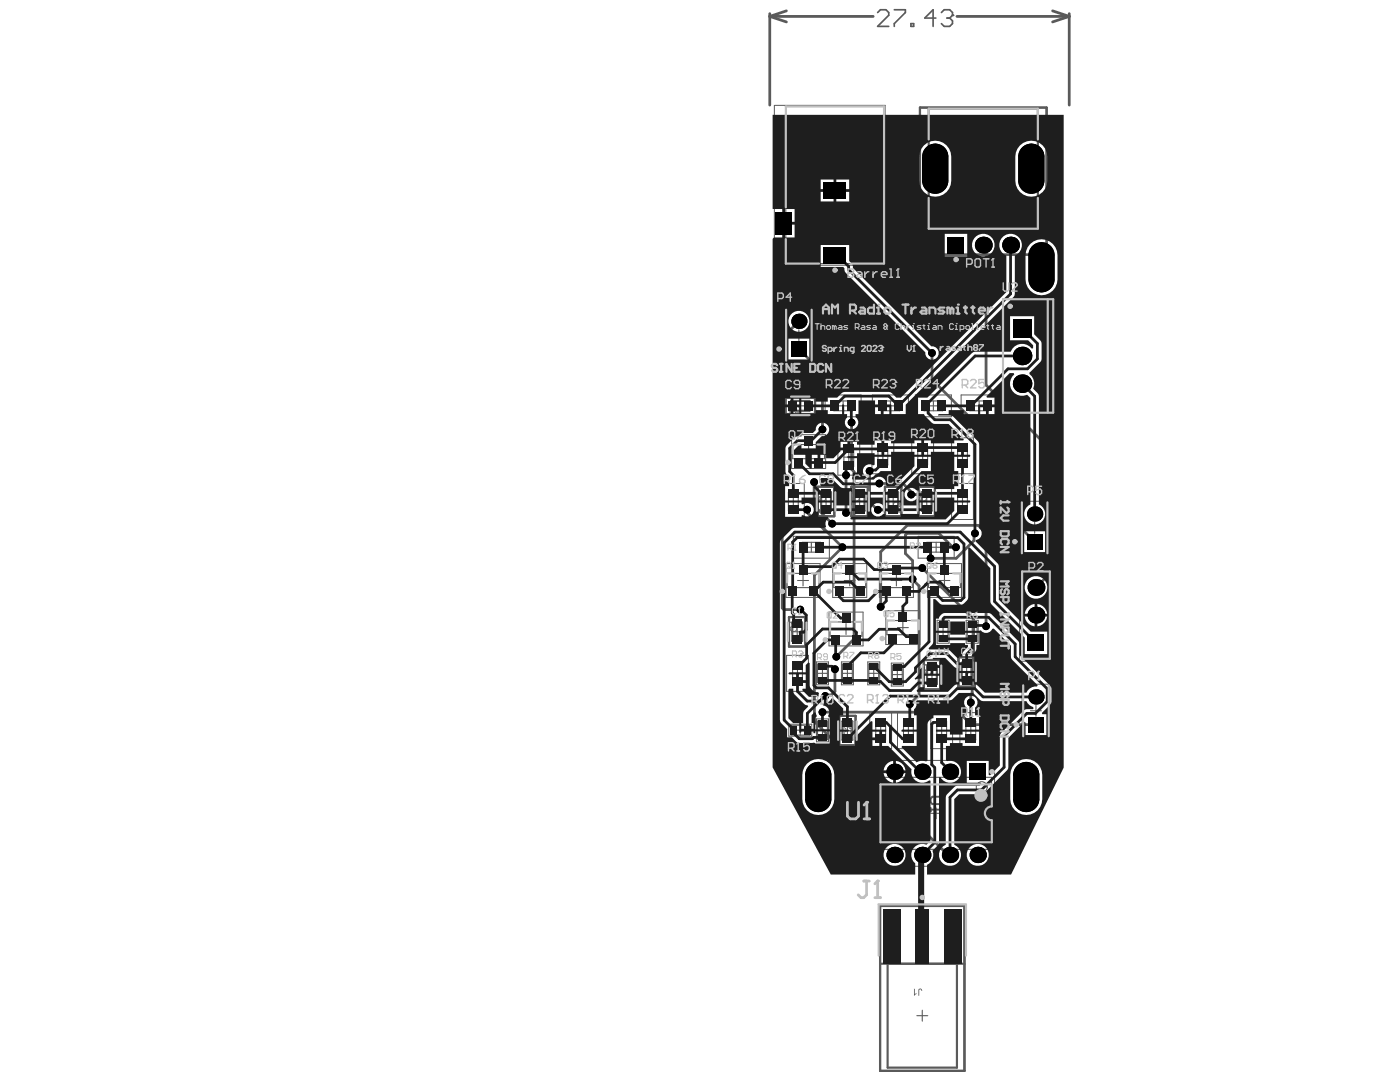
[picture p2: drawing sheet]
<svg xmlns="http://www.w3.org/2000/svg" width="279mm" height="216mm" viewBox="0 0 279 216" stroke-linecap="round" stroke-linejoin="round" font-family="sans-serif">
<g fill="none" stroke="#5a5a5a" stroke-width=".22">
<path d="M156.8 21.2h19.6v31.4h-19.6zM195.1 33.7h2.2M196.2 32.6v2.2M165.5 44.5h2.2M166.6 43.5v2.1M200.2 59.7h10v22.7h-10zM209 59.7v22.7M156.9 61.8v10.2h5.1v-10.2M158.3 66.9h2.2M159.4 65.8v2.2M159.7 79.9v2.2M202.9 71h2.2"/>
<path d="M204 69.9v2.2M157.3 98.2h2v3.7h-2zM158.2 88.7h6.4v2.8h-6.4zM158.3 99.1v1.9M158.6 81h2.2M160.3 90.1h2.2M161.4 89v2.2M164.9 99v2.2M166.4 80h3.7v2h-3.7zM167.3 81h1.9M168.3 80v2M168.4 91.2h2"/>
<path d="M168.4 89.4h2v3.7h-2zM169.4 90.2v2M171.6 99v2.2M175.2 90.9h2M175.2 89.1h2v3.7h-2zM175.8 80h3.7v2h-3.7zM176.2 90v1.9M176.7 81h2M177.7 80v2M178.3 99v2.2M183.2 90.9h1.9M183.2 89.1h1.9v3.7h-1.9z"/>
<path d="M184.1 90v1.9M184.4 80h3.7v2h-3.7zM184.9 99v2.2M185.3 81h2M186.3 80v2M191.1 90.9h2M191.1 89.1h2v3.7h-2zM191.1 98.2h2v3.7h-2zM192.1 90v1.9M192.1 99.1v1.9M193.6 80h3.7v2h-3.7zM194.4 81h2"/>
<path d="M195.4 80v2M157.1 114.4h6.3v2.8h-6.3zM157.3 100.1h2M159.2 115.8h2.2M160.1 108.2h3.7v2h-3.7zM160.3 114.7v2.2M160.9 109.2h2M161.9 108.2v2M163.8 100.1h2.1M166.4 114.4h6.4v2.8h-6.4zM168.5 115.8h2.2M169.6 114.7v2.2"/>
<path d="M170.5 100.1h2.1M175.7 114.4h6.4v2.8h-6.4zM177.2 100.1h2.1M177.8 115.8h2.2M178.9 114.7v2.2M183.9 100.1h2.1M185 108.2h3.7v2h-3.7zM185.3 114.4h6.4v2.8h-6.4zM185.8 109.2h2M186.8 108.2v2M187.4 115.8h2.2M188.5 114.7v2.2"/>
<path d="M191.1 100.1h2M203.9 100.2v10.2h5.1v-10.2M204 114h5.5v17.5h-5.5zM205.4 105.3h2.2M206.5 104.2v2.2M158 126.1h2.2M158.2 134.4h1.9M158.2 132.5h1.9v3.7h-1.9zM159.1 125v2.2M159.2 133.4v1.9M163.2 134.4h1.9M163.2 132.5h1.9v3.7h-1.9z"/>
<path d="M164.1 133.4v1.9M165.7 124.1h6.3v2.8h-6.3zM167.8 125.5h2.1M168.1 134.4h2M168.1 132.5h2v3.7h-2zM168.8 124.4v2.2M169.1 133.4v1.9M173.4 134.4h2M173.4 132.5h2v3.7h-2zM174.4 133.4v1.9M177 123.8h6.4v2.8h-6.4zM178.1 134.6h2"/>
<path d="M178.1 132.8h2v3.7h-2zM179.1 133.6v2M179.1 125.2h2.2M180.2 124.1v2.2M184.9 134.6h2.2M186 133.5v2.2M187.2 126.1h2M187.2 124.2h2v3.7h-2zM188.2 125.1v1.9M191.8 134.1h2.2M192.9 133v2.2M193 126.1h2"/>
<path d="M193 124.2h2v3.7h-2zM194 125.1v1.9M204.2 136.7v10.2h5.1v-10.2M157.9 144.7h3.7v2h-3.7zM158.7 145.7h2M159.7 144.7v2M163.2 145.7h1.9M163.2 143.9h1.9v3.7h-1.9zM164.1 144.8v1.9M168 145.8h2.2M169.1 144.7v2.2M174.8 145.8h1.9"/>
<path d="M174.8 143.9h1.9v3.7h-1.9zM175.8 144.8v2M175.8 155.1h22.1v14.4h-22.1zM180.3 145.8h2M180.3 143.9h2v3.7h-2zM181.3 144.8v2M187 145.8h1.9M187 143.9h1.9v3.7h-1.9zM187.9 144.8v2M192.8 145.8h1.9M192.8 143.9h1.9v3.7h-1.9zM193.7 144.8v2"/>
<path d="M205.7 141.8h2.1M206.8 140.7v2.2M185.7 162.3h2.2M186.8 161.2v2.2M183 202.7h2.1M184.1 201.6v2.2"/>
<circle cx="195.9" cy="157.1" r="1.09"/>
</g>
<g fill="none" stroke="#5a5a5a" stroke-width=".43">
<path d="M183.6 21.5h25.3v29.3h-25.3zM185.3 21.7h21.8v23.9h-21.8zM156.8 79.4h5.9v3.2h-5.9zM157.9 80h3.7v2h-3.7zM163.2 97.1h3.3v5.9h-3.3zM163.9 98.2h1.9v3.7h-1.9zM169.9 97.1h3.3v5.9h-3.3zM170.6 98.2h1.9v3.7h-1.9zM176.6 97.1h3.3v5.9h-3.3zM177.3 98.2h1.9v3.7h-1.9zM183.3 97.1h3.3v5.9h-3.3zM184 98.2h1.9v3.7h-1.9z"/>
<path d="M157.5 123.1h3.2v5.9h-3.2zM158.1 124.2h2v3.7h-2zM184.4 131.7h3.2v5.9h-3.2zM185 132.8h2v3.7h-2zM191.3 131.1h3.2v5.9h-3.2zM191.9 132.2h2v3.7h-2zM167.5 142.8h3.3v5.9h-3.3zM168.1 143.9h2v3.7h-2zM175.6 180.8h16.9v32.9h-16.9zM175.6 192.3h16.9M177.1 192.3v20.7h13.9v-20.7"/>
</g>
<g fill="none" stroke="#5a5a5a" stroke-width=".2">
<path d="M154.5 21h22.2v31.9h-22.2zM156.7 61.6h5.5v10.6h-5.5zM164.7 78.8h7.2v4.4h-7.2zM174.1 78.8h7.2v4.4h-7.2zM182.7 78.8h7.2v4.4h-7.2zM191.8 78.8h7.2v4.4h-7.2zM156.1 96.5h4.4v7.2h-4.4zM158 86.7h6.8v6.8h-6.8zM167.2 87.6h4.4v7.2h-4.4zM174 87.3h4.4v7.2h-4.4zM182 87.3h4.3v7.2h-4.3zM189.9 87.3h4.4v7.2h-4.4z"/>
<path d="M189.9 96.5h4.4v7.2h-4.4zM156.9 112.5h6.8v6.7h-6.8zM158.3 107h7.2v4.4h-7.2zM166.2 112.5h6.8v6.7h-6.8zM175.5 112.5h6.8v6.7h-6.8zM183.2 107h7.2v4.4h-7.2zM185.1 112.5h6.8v6.7h-6.8zM203.5 113.5h6.5v18.4h-6.5zM203.7 100h5.6v10.6h-5.6zM157 130.8h4.3v7.2h-4.3zM162.9 132.1h2.4v4.5h-2.4zM165.4 122.1h6.8v6.8h-6.8z"/>
<path d="M167.9 132.1h2.4v4.5h-2.4zM173.2 132.1h2.4v4.5h-2.4zM176.8 121.9h6.8v6.7h-6.8zM177.9 132.3h2.4v4.6h-2.4zM187 123.8h2.4v4.6h-2.4zM192.8 123.8h2.4v4.6h-2.4zM204 136.5h5.5v10.6h-5.5zM157.4 144.5h4.6v2.4h-4.6zM162.9 143.4h2.4v4.6h-2.4zM173.6 142.2h4.3v7.2h-4.3zM175.2 151.7h23.3v21.2h-23.3zM179.1 142.2h4.4v7.2h-4.4z"/>
<path d="M185.8 142.2h4.3v7.2h-4.3zM191.6 142.2h4.3v7.2h-4.3z"/>
</g>
<g fill="#5a5a5a">
<path d="M198.9 35.1h1.1v.2h-.4v1.3h-.2v-1.3h-.5z"/>
<path d="M200.3 35.5l.5-.4v1.5h-.2v-1.1l-.3 .2z"/>
<path d="M183.6 99.1l.2-.2 .2 .2a.47 .47 0 0 0-.3 .6 .47 .47 0 0 0 .7 .2 .42 .42 0 0 0 .4-.4 .42 .42 0 0 0-.4-.4v-.2l.2 .1a.66 .66 0 0 1 .2 .9 .66 .66 0 0 1-.9 .2 .7 .7 0 0 1-.3-1z"/>
<path d="M183.5 97.9h.2v.5h.4a.45 .45 0 0 1 .2-.6 .45 .45 0 0 1 .6 .3 .45 .45 0 0 1-.3 .6l-.1-.2a.3 .3 0 0 0 .2-.4 .3 .3 0 0 0-.4-.1 .3 .3 0 0 0-.1 .4v.3l-.7-.2z"/>
<path d="M158.7 81.1l.4-.1a.68 .68 0 0 1 .6 1.1 .68 .68 0 0 1-1.2 0l.2-.1a.48 .48 0 0 0 .7 .1 .48 .48 0 0 0 0-.7 .38 .38 0 0 0-.4-.2 .38 .38 0 0 0-.3 .3h-.3z"/>
<path d="M157.7 125.1l.2-.2 .2 .2a.51 .51 0 0 0-.1 .7 .51 .51 0 0 0 .8 0 .42 .42 0 0 0 .1-.4 .42 .42 0 0 0-.4-.3l.2-.3a.68 .68 0 0 1 .2 1.1 .68 .68 0 0 1-1 .1l-.3-.5z"/>
<path d="M157.7 124.1h1.3v.1h-1.1l.3 .3-.2 .1z"/>
<path d="M184.6 133.6l.2-.1 .2 .1a.48 .48 0 0 0-.1 .8 .48 .48 0 0 0 .7 0 .38 .38 0 0 0 .2-.5 .38 .38 0 0 0-.4-.3l.1-.2 .2 .1a.46 .46 0 0 1 .2 .7v.1a.77 .77 0 0 1-.8 .3 .77 .77 0 0 1-.6-.6z"/>
<path d="M183.3 197.4h.1a.4 .4 0 0 1 .4-.1 .4 .4 0 0 1 .3 .4h-.3a.21 .21 0 0 0-.2-.3 .21 .21 0 0 0-.1 .3v1h-.2z"/>
<path d="M182.4 197.3h.2v1.1l.3-.3v.3l-.4 .3h-.1z"/>
<path d="M178.3 100.3l.4-.2a.72 .72 0 0 1 1 .7l-.2 .4-.3 .1v-.2a.48 .48 0 0 0 .2-.7 .48 .48 0 0 0-.8-.1 .43 .43 0 0 0-.2 .5 .43 .43 0 0 0 .3 .3v.2a.63 .63 0 0 1-.4-1z"/>
<path d="M170.2 99.1l.2-.2 .2 .2a.47 .47 0 0 0-.3 .6 .47 .47 0 0 0 .7 .2 .42 .42 0 0 0 .4-.4 .42 .42 0 0 0-.4-.4l.1-.2 .1 .1a.66 .66 0 0 1 .2 .9 .66 .66 0 0 1-.9 .2 .7 .7 0 0 1-.3-1z"/>
<path d="M170.1 97.8l.7 .4 .7 .1v.2l-.6-.1-.6-.4v.7h-.2z"/>
<path d="M163.5 99.1l.2-.2 .2 .2a.47 .47 0 0 0-.3 .6 .47 .47 0 0 0 .7 .2 .42 .42 0 0 0 .4-.4 .42 .42 0 0 0-.4-.4l.1-.2 .1 .1a.66 .66 0 0 1 .2 .9 .66 .66 0 0 1-.9 .2 .7 .7 0 0 1-.3-1z"/>
<path d="M193 134.4l.3-.3h.3a.6 .6 0 0 1 .7 .5 .6 .6 0 0 1-.4 .7v-.2a.48 .48 0 0 0 .1-.7 .48 .48 0 0 0-.8 0 .39 .39 0 0 0-.1 .4 .39 .39 0 0 0 .3 .3v.3a.63 .63 0 0 1-.4-1z"/>
<path d="M193 135.6l.3-.1v.2a.27 .27 0 0 0-.2 .3 .27 .27 0 0 0 .3 .2 .27 .27 0 0 0 .2-.3h.1a.24 .24 0 0 0 .3 .3 .24 .24 0 0 0 .2-.3 .24 .24 0 0 0-.3-.2l.1-.2a.38 .38 0 0 1 .3 .5 .38 .38 0 0 1-.6 .2v-.1a.44 .44 0 0 1-.6 .2 .44 .44 0 0 1-.1-.7z"/>
<path d="M168.6 145.9l.2-.1 .2 .1a.46 .46 0 0 0-.3 .6 .46 .46 0 0 0 .6 .3 .42 .42 0 0 0 .5-.4 .42 .42 0 0 0-.4-.5l.1-.2a.62 .62 0 0 1 .4 .7 .62 .62 0 0 1-.6 .5 .67 .67 0 0 1-.7-.2 .67 .67 0 0 1 0-.8z"/>
<path d="M168.6 144.8a.55 .55 0 0 1 .9 .3l.2 .3v-.8h.2v1l-.6-.5a.39 .39 0 0 0-.3-.2 .39 .39 0 0 0-.4 .2l.3 .4a.48 .48 0 0 1-.3-.7z"/>
<path d="M196.4 35.3v.5h.4a.25 .25 0 0 0 .3-.3 .25 .25 0 0 0-.3-.2zM196.2 35.1l.6 .1a.41 .41 0 0 1 .5 .4 .41 .41 0 0 1-.6 .4h-.3v.6h-.2z"/>
<path d="M197.7 35.5a.54 .54 0 0 0 .1 .8 .54 .54 0 0 0 .8-.1 .54 .54 0 0 0-.2-.8l-.4-.1zM197.5 35.8a.7 .7 0 0 1 1.4 0 .7 .7 0 0 1-1.4 0z"/>
<path d="M157.5 82a.32 .32 0 0 0 .6 0 .32 .32 0 0 0-.6 0zM157.5 81.2a.44 .44 0 0 1 .4-.2 .44 .44 0 0 1 .4 .4l-.2-.1a.34 .34 0 0 0-.4 0 .34 .34 0 0 0-.1 .4v-.1a.46 .46 0 0 1 .7 .3 .46 .46 0 0 1-.5 .6 .46 .46 0 0 1-.4-.6z"/>
<path d="M184.8 132.7l.6 .4v-.4zM184.6 132.5h.8v-.1h.2v.1h.3v.2h-.3v.6h-.2l-.8-.6z"/>
<path d="M178.2 101.7l.3-.2h.5a.47 .47 0 0 1 .6 .3 .47 .47 0 0 1-.3 .6v-.2a.32 .32 0 0 0 .1-.4 .32 .32 0 0 0-.4-.1 .44 .44 0 0 1-.3 .7 .44 .44 0 0 1-.5-.6zM178.4 101.9a.3 .3 0 0 0 .6 0 .3 .3 0 0 0-.6 0z"/>
<path d="M163.5 98.3a.25 .25 0 0 0 .5 0 .25 .25 0 0 0-.5 0zM164.1 98.2a.3 .3 0 0 0 .6 0 .3 .3 0 0 0-.6 0zM163.5 98l.4-.1 .2 .2a.41 .41 0 0 1 .6-.1 .41 .41 0 0 1 0 .6 .41 .41 0 0 1-.6-.1 .4 .4 0 0 1-.6 .1 .4 .4 0 0 1 0-.6z"/>
</g>
<path d="M187.9 159h-1.8l-.4 .3v.8l.4 .3h1.8M185.7 161.2v.7M185.7 161.6h2.2" fill="none" stroke="#5a5a5a" stroke-width=".39"/>
<circle cx="187.9" cy="161.6" r=".19" fill="#5a5a5a"/>
<path d="M187.6 161.2l.3 .4" fill="none" stroke="#5a5a5a" stroke-width=".39"/>
<g fill="none" stroke="#5a5a5a" stroke-width=".55">
<path d="M153.6 3.3l3.3 1.1M153.6 3.3h20.7M153.6 2.7v18.3M156.9 2.2l-3.3 1.1M191 3.3h22.4M210.1 2.2l3.3 1.1M213.4 3.3l-3.3 1.1M213.4 2.7v18.3M196.2 48.9l.6 .5v27.4l12.9 13v24.4l-2.9 3M196.8 50.6h.1M159.4 64.1l-3.3 3.3v53.9l.3 .3h3.3M159.4 69.6l4.7 4.7v11.4"/>
<path d="M186 70.4v5.3l10.7 10.7v11.9l9.8 9.8M162.5 96.2v4.7l3.6 3.6M168.8 94.8v7.5M169.9 84.3v9.4l.5 .4v33.4l-3.5 3.5M173.5 94v6.2l1.7 1.5M175.5 96.5h4.7l1.5 1.4M161.1 101.7l.2 .2v.6l6.8 6.7-5.6 5.6v29.2l26.7 26.6h.4M184.1 113.3l10.2 10.3v8l-.3 .3v6.4l-.3 .3v1.6M190.8 109.2l-.3 .3-3.1-3.1h-6.4l-.3 .4v3.6l1.4 1.5v3.7l1.3 1.3v21.8l-1.8 1.8M194.6 106.4l-.2 .2v1.3l-3.6 3.5h-5.1M166.6 133.5v4.5l-.7 .7h-1l-.2 .2M175.8 121.1v-11l5.3-5.3h14.1l1.6 1.6v18.6"/>
<path d="M164.1 142.1h27.2l2.5 2.5h13"/>
</g>
<path d="M175.2 2.5l.5-.6h1.1l.6 .6v.6l-2.2 2.2h2.2M178.5 1.9h2.2v.6l-2.2 2.2v.6M181.8 4.7h.5v.6h-.5zM186.8 3.6h-2.2l1.6-1.7v3.4M187.9 2.5l.5-.6h1.1l.6 .6v.6" fill="none" stroke="#5a5a5a" stroke-width=".33"/>
<circle cx="190.1" cy="3.1" r=".17" fill="#5a5a5a"/>
<path d="M189 3.6h.5M189.5 3.6l.6 .6v.5l-.6 .6h-1.1l-.5-.6M190.1 3.1l-.6 .5" fill="none" stroke="#5a5a5a" stroke-width=".33"/>
<g fill="#000">
<path d="M186.6 28.7a2.61 2.61 0 0 1 2.7 2.6h-2.7zM184.6 29.6a2.61 2.61 0 0 1 2-.9v2.6h-2.6l.1-.6zM184 36.1h2.6v2.6a2.61 2.61 0 0 1-2.6-2.6zM186.6 36.1h2.7a2.61 2.61 0 0 1-2.7 2.6zM205.8 28.7a2.61 2.61 0 0 1 2.6 2.6h-2.6zM203.8 29.6a2.61 2.61 0 0 1 2-.9v2.6h-2.6l.1-.6zM203.2 36.1h2.6v2.6a2.61 2.61 0 0 1-2.6-2.6zM205.8 36.1h2.6a2.61 2.61 0 0 1-2.6 2.6zM207.9 48.3a2.61 2.61 0 0 1 2.6 2.6h-2.6zM205.8 49.3a2.61 2.61 0 0 1 2.1-1v2.6h-2.7l.1-.6zM205.2 55.7h2.7v2.6a2.61 2.61 0 0 1-2.7-2.6zM207.9 55.7h2.6a2.61 2.61 0 0 1-2.6 2.6z"/>
<path d="M163.3 152a2.61 2.61 0 0 1 2.6 2.6h-2.6zM161.3 153a2.61 2.61 0 0 1 2-1v2.6h-2.6l.1-.6zM160.7 159.4h2.6v2.6a2.61 2.61 0 0 1-2.6-2.6zM163.3 159.4h2.6a2.61 2.61 0 0 1-2.6 2.6zM204.8 152a2.61 2.61 0 0 1 2.6 2.6h-2.6zM202.8 153a2.61 2.61 0 0 1 2-1v2.6h-2.6l.1-.6zM202.2 159.4h2.6v2.6a2.61 2.61 0 0 1-2.6-2.6zM204.8 159.4h2.6a2.61 2.61 0 0 1-2.6 2.6z"/>
<circle cx="196.2" cy="48.9" r="1.69"/>
<circle cx="201.7" cy="48.9" r="1.69"/>
<circle cx="159.4" cy="64.1" r="1.52"/>
<circle cx="186" cy="70.4" r=".77"/>
<circle cx="204" cy="76.6" r="1.85"/>
<circle cx="204" cy="71" r="1.85"/>
<circle cx="162.5" cy="96.2" r=".77"/>
<circle cx="164.1" cy="85.7" r=".77"/>
<circle cx="168.8" cy="94.8" r=".77"/>
<circle cx="169.9" cy="84.3" r=".77"/>
<circle cx="173.5" cy="94" r=".77"/>
<circle cx="175.5" cy="96.5" r=".77"/>
<circle cx="181.8" cy="98.7" r=".77"/>
<circle cx="161.1" cy="101.7" r=".77"/>
<circle cx="166.1" cy="104.5" r=".77"/>
<circle cx="168.1" cy="109.2" r=".77"/>
<circle cx="168.8" cy="102.3" r=".77"/>
<circle cx="175.2" cy="101.7" r=".77"/>
<circle cx="182.1" cy="115.6" r=".77"/>
<circle cx="184.1" cy="113.3" r=".77"/>
<circle cx="185.7" cy="111.4" r=".77"/>
<circle cx="190.8" cy="109.2" r=".77"/>
<circle cx="194.6" cy="106.4" r=".77"/>
<circle cx="206.5" cy="102.6" r="1.52"/>
<circle cx="206.8" cy="117.2" r="1.69"/>
<circle cx="159.7" cy="121.6" r=".77"/>
<circle cx="164.7" cy="138.9" r=".77"/>
<circle cx="166.6" cy="133.5" r=".77"/>
<circle cx="166.9" cy="131" r=".77"/>
<circle cx="175.8" cy="121.1" r=".77"/>
<circle cx="196.8" cy="125" r=".77"/>
<circle cx="206.8" cy="122.7" r="1.69"/>
<circle cx="206.8" cy="139.1" r="1.52"/>
<circle cx="164.1" cy="142.1" r=".77"/>
<circle cx="178.5" cy="154" r="1.63"/>
<circle cx="181.6" cy="140.5" r=".77"/>
<circle cx="184.1" cy="154" r="1.63"/>
<circle cx="189.6" cy="154" r="1.63"/>
<circle cx="193.7" cy="140.2" r=".77"/>
<circle cx="178.5" cy="170.6" r="1.63"/>
<circle cx="184.1" cy="170.6" r="1.63"/>
<circle cx="189.6" cy="170.6" r="1.63"/>
<circle cx="195.1" cy="170.6" r="1.63"/>
</g>
<g fill="#000">
<path d="M164.3 36.4h4.6v3.2h-4.6z" fill-rule="evenodd"/>
<path d="M184 31.3l2.6-2.6 2.7 2.6v4.8l-2.7 2.6-2.6-2.6z" fill-rule="evenodd"/>
<path d="M203.2 31.3l2.6-2.6 2.6 2.6v4.8l-2.6 2.6-2.6-2.6z" fill-rule="evenodd"/>
<path d="M154.8 42.3h3.2v4.5h-3.2z" fill-rule="evenodd"/>
<path d="M164.3 49.4h4.6v3.3h-4.6z" fill-rule="evenodd"/>
<path d="M189.1 47.2h3.4v3.4h-3.4z" fill-rule="evenodd"/>
<path d="M205.2 50.9l2.7-2.6 2.6 2.6v4.8l-2.6 2.6-2.7-2.6z" fill-rule="evenodd"/>
<path d="M157.9 68.1h3.1v3.1h-3.1z" fill-rule="evenodd"/>
<path d="M202.1 63.6h3.7v3.7h-3.7z" fill-rule="evenodd"/>
<path d="M205 106.6h3v3h-3z" fill-rule="evenodd"/>
<path d="M205.1 126.6h3.3v3.4h-3.3z" fill-rule="evenodd"/>
<path d="M160.7 154.6l2.6-2.6 2.6 2.6v4.8l-2.6 2.6-2.6-2.6z" fill-rule="evenodd"/>
<path d="M193.5 152.4h3.3v3.2h-3.3z" fill-rule="evenodd"/>
<path d="M205.2 143.1h3.1v3h-3.1z" fill-rule="evenodd"/>
<path d="M202.2 154.6l2.6-2.6 2.6 2.6v4.8l-2.6 2.6-2.6-2.6z" fill-rule="evenodd"/>
</g>
<g fill="#5a5a5a">
<path d="M188.4 181.4h3.4v10.9h-3.4z" fill-rule="evenodd"/>
<path d="M176.3 181.4h3.5v10.9h-3.5z" fill-rule="evenodd"/>
</g>
<g fill="#1e1e1e">
<path d="M157.5 134.2h3.3v-1.5l.5-.5 .3 .1v4.5a1.63 1.63 0 0 0 1.7 1.3l.2 .3-.3 .6h-1.8l-1.3-1.3 .1-.3h.6v-1.1h-1.6v-.3h-.3v-1.4h-1.4l-.2-.2zM159.4 134.6v1.1h1.4v-1.1z"/>
<path d="M154.2 22.9h58.1v130.3l-10.5 21.3h-16.8v-1.9l.4-.3a2.2 2.2 0 0 0 .7-2.6l1-1 .3-.6v-13l.3-.1 .1 .3a2.2 2.2 0 0 0 3.9-.6 2.2 2.2 0 0 0-2.7-2.8l-.2-.2v-2.9h.8v-.5h2.5v.5h3.3v-2.8h-3.3v.6h-2.5v-.6h-2.8v-.4h2.8v-2.9h-3.3v.6l-.3 .1a1.52 1.52 0 0 0-.9 1.1v7.3l-.3 .1a2.07 2.07 0 0 0-1.9 .2l-3-3 .1-.3h2.9v-2.8h-2.9l-.1-.1 .1-.3h2.9v-2.9h-.5v-1.2l.5-.7-.1-.8 .2-.3h6.5l.6-.2 1.3-1.2h2.8l1.7 1.5 8.9 .1 .7 .8 .7 .4 .1 .3-.2 .1h-1.2l-.6 .3-4.7 4.8-.1 6.1-1.9 2-.3-.1v-2.8h-4.4v4.4h2.8l.1 .2-.3 .4h-4.8l-1.9 2-.1 9.8-.4 .2a2.21 2.21 0 0 0-.2 3.4 2.21 2.21 0 0 0 3.4-.4 2.21 2.21 0 0 0-1.1-3.2v-9.2l1-.9 4.8-.1 4.8-4.7 .2-.6v-5.9l3.2-3.1 .3 .1v2.5h4.1v-4.2h-.8l-.1-.2 1.9-2v-2.9l-.2-.6-6.2-6.1v-2.2l-.2-.6-5.3-5.3-.6-.3h-8.8a1.42 1.42 0 0 0-1.1 1.1h-.6v2.5h2.8v-1.9h3v1.9l3.1-.1a1.31 1.31 0 0 0 2.3-.3l.3-.1 3.5 3.4v2.6l5.3 5.3-.1 .3h-.5a2.07 2.07 0 0 0-1.7 1.2h-8.3l-1.4-1.4-.7-.2v-.6h-3v.6h-.7l-.3 .2-1.2 1.3h-6.2l-.1-.3 .7-.7h.9v.6h3v-2.9h-3v.6h-1.2l-.6 .2-.2-.2 .8-.7 .2-.3 .1-.8 .6-.6 .3 .1v1.3h1.2v-1.4h.3v-.3h1.5v-1.1h-1.2l-.2-.3h2.5l1.8 1.7 .3 .2 .7 .1v.6h3v-2.9h-.4l-.1-.2a1.82 1.82 0 0 0 1-2.1h.5v-2.4h-2.8v.3h-3v-.3h-2.8v2.4h2.8v-.4h3v.4h.6v.4l-1.1 1.1v.8h-.7v.2l-.3 .2-1.8-1.7-3.9-.1-.1-.2 .7-.7 .2-.6v-8.6h.4l1.2 1.1 4 .1a1.93 1.93 0 0 0 1.4-1.5v-9.9l.3-.1 4.1 4.2 .1 6.9 6.8 6.9v3.3h4.5v-4.5h-3.3l-6.4-6.3v-7l-4.6-4.7 .1-.2a1.34 1.34 0 0 0 1.1-1 1.34 1.34 0 0 0-.5-1.4v-17.1l-5.4-5.3-2.8-.1 .1-.3h2v-.8h3v.8h2.9v-1.8l.2-.1h3.1v-1.4h-1.5l-.1-.2 4.6-4.7h.8l.1 .3-.3 .4a2.42 2.42 0 0 0 0 3 2.42 2.42 0 0 0 2.9 .7l.6 .6v21.2a2.09 2.09 0 0 0-.8 3.2 2.09 2.09 0 0 0 3.3 0 2.09 2.09 0 0 0-.8-3.2v-21.5l-.2-.6-.9-.9a2.4 2.4 0 0 0-.8-3l.1-.3 2.1-2.1 .3-.6-.1-3.4-1.4-1.5v-3.6h-4.8v4.8h3.6l1 1v.6h-.2a2.47 2.47 0 0 0-4.3 .7h-7.4l-9.2 9.1h-1.9v3.3h1.2l.2 .4 1.6 1.5 3.1 .1 3 3-.1 .3h-1.8v.6h-4.6v-.6h-1.4v2.8h1.4v-.5h4.6v.5h1.4v-1.4h.6v1.4h1.1l.2 .2-.2 .3h-3.1v2.8h.8v3h-.8v.6h-3.9v-.6h-3.1v.8h-.5a1.34 1.34 0 0 0-2-.1 1.34 1.34 0 0 0 0 2 1.34 1.34 0 0 0 2-.2h.5v.4h3.1v-.6h3.9v.6h3.1l.2 .2-.2 .2h-3.1v1.6l-1.7 1.7h-18.9l-.1-.2 .3-.3h3.1v-2.8h-3.1v.6h-3.6v-.6h-3.1v2.8h1.9l.1 .1v.2l-.6 .8 .2 .8-.2 .3-6.4 .1-2.6 2.6v36l1.4 1.5v1.6h.9l1.2 1.1 6.4 .2v-2.5h-2.9v.4h-.4v-.3h-2.4v.1l-.3 .1-.1-.1v-1.8h-1.2l-1-1v-5.7l.2-.2h.8l.1 .9 .2 .3 1.9 1.9 .7 .2 .1 .3-1 1v2.3h-.4v1.1h2.4v-1.1h-.3v-1.6l.6-.6 .2 .1 .2 .6-.1 .3h-.2v2.4h2.9v-2.4h-.2l-.1-.3 .2-.4a1.32 1.32 0 0 0-1.2-1.6l-.1-.3 .2-.2v-1.4h.6v1.3l.4-.2 .5-.6 .3-.1 2.1 2.1v1.3h-.7v2.9h1.7l.1 .2-.1 .2h-1.7v2.8h3.1v-1.7l3.2-3.2 .2 .1v1.6h2.8v.4h-.9v2.8h1.3l4.6 4.7a2.19 2.19 0 0 0 1 2.4 2.19 2.19 0 0 0 2.5-.2l.3 .1v11.9l-.8 .9-.6-.2a2.2 2.2 0 0 0-2.3 1.3 2.2 2.2 0 0 0 .7 2.6v2.2h-16.9l-11.6-21.4v-105.4l.3-.3h1.6v-5.7h-1.9zM166.9 35.8v1.9h2.6v-1.9zM163.8 35.8v1.9h2.6v-1.9zM203.6 29l-.5 .7-.4 .7-.1 5.7a3.2 3.2 0 0 0 3.2 3.2 3.2 3.2 0 0 0 3.2-3.2v-4.8a3.2 3.2 0 0 0-2-3 3.2 3.2 0 0 0-3.4 .7zM184.4 29l-.5 .7-.3 .7-.1 5.7a3.2 3.2 0 0 0 3.1 3.2 3.2 3.2 0 0 0 3.2-3.2v-4.8a3.2 3.2 0 0 0-1.9-3 3.2 3.2 0 0 0-3.5 .7zM166.9 38.3v1.9h2.6v-1.9zM163.8 38.3v1.9h2.6v-1.9zM156.7 41.7v2.6h1.9v-2.6zM156.7 44.8v2.6h1.9v-2.6zM194 48.9a2.26 2.26 0 0 0 4.5 0 2.26 2.26 0 0 0-4.5 0zM188.5 46.7v4.4h4.5v-4.4zM205.6 48.7l-.5 .6-.3 .8-.1 5.6a3.2 3.2 0 0 0 3.2 3.2 3.2 3.2 0 0 0 3.2-3.2v-4.8a3.2 3.2 0 0 0-2-2.9 3.2 3.2 0 0 0-3.5 .7zM157.3 64.1a2.1 2.1 0 0 0 4.2 0 2.1 2.1 0 0 0-4.2 0zM157.4 67.6v4.1h4.1v-4.1zM163.8 48.9v4.4h4.5l.2 .2 .1 .6 .2 .3 15.9 15.9a1.34 1.34 0 0 0 1.3 1.5 1.34 1.34 0 0 0 1.3-1.4 1.34 1.34 0 0 0-1.4-1.3l-15.7-15.6a1.36 1.36 0 0 0-.7-1.4v-3.2zM159.9 79.5v3h2.9v-.7h2.4v.8h2.9v-1.8l.1-.1 .3 .1v1.8h.6v.7a1.35 1.35 0 0 0-.1 2 1.35 1.35 0 0 0 2-.1 1.35 1.35 0 0 0-.3-2v-.6h.6v-2.7h3.3v.8h3.2l.1 .1v1.8h2.9v-1.8l21.5-21.6 .2-.6v-7.6a2.26 2.26 0 0 0 1-3.5 2.26 2.26 0 0 0-3.6 0 2.26 2.26 0 0 0 .9 3.5v7.3l-21 21h-.9l-.9-.8-.6-.3h-8.8l-.6 .3-.9 .8h-1.9v.8h-2.4v-.6zM158.4 79.5v1.2h1.1v-1.2zM156.7 79.5v1.2h1.1v-1.2zM158.4 81.3v1.2h1.1v-1.2zM156.7 81.3v1.2h1.1v-1.2zM197.3 81.3v1.3h1.2v-1.3zM195.6 81.3v1.3h1.2v-1.3zM176.3 81.3v1.3h1.2v-1.3zM174.6 81.3v1.3h1.2v-1.3zM176.5 87.9v2.8h1.3v-.5h4.7v.5h1.4v-2.8h-1.4v.6h-4.7v-.6zM167.8 88.2v1.1h1.3v-1.1zM157 88.9l-.2 .6v4.6l.2 .6 .5 .5v1.8h-.8v2.9h3.3v-.6h3.3v.6h3.1v-2.9h-2.5l-.2-.3 .1-.2-.1-.8 .2-.3h2l2.1 1.9 2 .1v2.5h3.1v-.6h3.6v.6h3.1v-1.8l4.1-4.1h1.9v-2.8h-3.3v1.8l-4 4h-1.5l-.2-.3a1.35 1.35 0 0 0-.8-1.5 1.35 1.35 0 0 0-1.6 .5h-4.2l-.2-.3 .2-.9 .1-.2h.7v-2.9h-1.8l-.1-.2 .1-.2h1.8v-.6h3.6v.3h1.3v-2.8h-1.3v.8h-3.6v-.5h-1.3v1.4h-.3v.3h-1.6v.1l-1.5 1.4h-1.4v-.6h-1.2v1.5h-.3v.3h-1.4v.8l-.3 .1-1-1v-1.7h-2.3v-1l1.1-1h.4v.7h2.9v-1.3l1.2-1.2a1.34 1.34 0 0 0 1.5-1.3 1.34 1.34 0 0 0-1.4-1.4 1.34 1.34 0 0 0-1.3 1.5l-.6 .6h-2.3v.7l-1.1 .1zM162 90.8v1.2h1.2v-1.2zM172.8 92.9a1.36 1.36 0 0 0-.2 2.1 1.36 1.36 0 0 0 2.2-.4h.3l.6-.6h2.1v-2.8h-3.2v1.5l-.3 .2a1.37 1.37 0 0 0-1.5 0zM174.5 100.6a1.35 1.35 0 0 0-.3 2 1.35 1.35 0 0 0 2 0h.5v.5h3.1v-.6h3.6v.6h3.1v-2.8h-3.1v.6h-3.6v-.6h-3.1v.6h-.5a1.32 1.32 0 0 0-1.7-.3zM156.7 100.3v2.8h3.3v-.2l.2-.1a1.34 1.34 0 0 0 1.9-.2 1.34 1.34 0 0 0 0-1.8 1.34 1.34 0 0 0-1.9-.2l-.2-.1v-.2zM204.4 106v4.2h4.2v-4.2zM204.5 117.2a2.26 2.26 0 0 0 4.5 0 2.26 2.26 0 0 0-4.5 0zM207 120.5v2h2a2.25 2.25 0 0 0-2-2zM205 121.4l-.5 1.1h2v-2a2.24 2.24 0 0 0-1.5 .9zM207 123v2a2.25 2.25 0 0 0 2-2zM204.5 123a2.25 2.25 0 0 0 2 2v-2zM186.3 133.3v1.1h1.2v-1.1zM193.2 134.3v1.1h1.2v-1.1zM191.4 134.3v1.1h1.2v-1.1zM192.6 139.4a1.31 1.31 0 0 0 .3 1.8v1.5h-.8v2.9h3.3v-2.9h-.8v-1.5a1.35 1.35 0 0 0 0-2 1.35 1.35 0 0 0-2 .2zM174.1 146v1.1h1.4v-1.1zM174.1 147.7v1.1h1.4v-1.1zM178.8 151.8v1.9h1.9a2.2 2.2 0 0 0-1.9-1.9zM176.8 152.7l-.5 1h1.9v-1.9a2.2 2.2 0 0 0-1.4 .9zM178.8 154.3v1.9a2.2 2.2 0 0 0 1.9-1.9zM176.3 154.3a2.2 2.2 0 0 0 1.9 1.9v-1.9zM202.6 152.4l-.6 .6-.3 .8-.1 5.6a3.2 3.2 0 0 0 3.2 3.2 3.2 3.2 0 0 0 3.2-3.2v-4.8a3.2 3.2 0 0 0-2-2.9 3.2 3.2 0 0 0-3.4 .7zM161 152.4l-.5 .6-.3 .8-.1 5.6a3.2 3.2 0 0 0 3.2 3.2 3.2 3.2 0 0 0 3.2-3.2v-4.8a3.2 3.2 0 0 0-2-2.9 3.2 3.2 0 0 0-3.5 .7zM192.9 170.6a2.21 2.21 0 0 0 4.4 0 2.21 2.21 0 0 0-4.4 0zM176.3 170.6a2.21 2.21 0 0 0 4.4 0 2.21 2.21 0 0 0-4.4 0z"/>
</g>
<g fill="none" stroke="#1e1e1e" stroke-width=".55">
<path d="M166.6 51.1h.7M169.4 53.8l16.6 16.6M168.6 79h8.8M201.2 73.6l-7.4 7.4M157.6 94.1l.7 .7M159.3 92.3l2.3 2.2h4.7M161.3 81h5.3M168.3 96.5h7.1M169.9 84.3h.1M176 92.6l-1.2 1.2h-1.1M176.2 89.3h7.9M181.8 98.7h2.9"/>
<path d="M184.6 81l.6 .6M184.9 98.4h7.2M186.6 83.8h3.1M163.6 109.2h21.6M164.3 116.2l-1.9 1.8M164.9 101.7h5.9M167.5 119.1l.8 .8M168.8 101.7v.6M169.6 113.8l1.8 1.8h10.7M174.5 113.7h4.4M176.9 119.9l-1.1 1.1M186.4 118h-1v10.1l-4.9 4.9h-1.2"/>
<path d="M187.6 116.2l1.8 1.8M190.8 109.2h-2.3v4.4M192.1 101.7h-.2l-2.8 2.8M158.4 123.8l.6 .6M159.2 138l1.9 1.9M159.2 132.7h.4M160.9 125.6l-.5 .5h-.7M161 128.7v2.6M162.4 130.3v6.5M166.8 130.9l.1 .1M167.8 123.3h1M175.4 125.6h4l1.5 1.4h1"/>
<path d="M175.7 136l1.8 1.8M179.1 136h1.6M181 120.2l-.8 .8v2.1M188.2 127.5h5.8M188.2 123.5v1.1M189.5 138.9h-11.9l-8.5 8.5M192.9 130.5v2M196.6 124.8l.2 .2M198.5 120l8.3 8.3M209 137.4v2.6M156.5 143.7l1.8 1.8M159.5 147.4h2.6"/>
<path d="M161.1 142.3v3.4M175.8 144.2h1.1l3.2 3.2h1.2M181.6 140.5v3.4l-.3 .3M183.6 154h.5M186 144.5v8.1M186.3 144.2h1.6M187.9 147.4v4.8l1.7 1.6M193.7 140.2v4M204.9 142.3l-4.5 4.6v6.2"/>
</g>
<path d="M184.1 170.6l-.3 .2" fill="none" stroke="#1e1e1e" stroke-width="1.2"/>
<circle cx="192.1" cy="98.4" r=".28" fill="#1e1e1e"/>
<g fill="none" stroke="#1e1e1e" stroke-width=".55">
<path d="M167.3 51.1l2.1 2.1M201.7 58.6l-22.4 22.4M204 65.5l3 3M207 71.6l-2 2M158.3 94.8v3.6h6.7M162.7 96.4v.8l1.2 1.2M164.1 85.7l-2.2 2.2h-.5M168.8 93.4v1.4M176 92.6h.2M176.2 89.3l-.3 .3h-6.5M184.1 92.6l-5.8 5.8M187.9 81h5.9"/>
<path d="M189.7 83.8l4.9 4.9v17.7M192.1 92.6v5.8M158.2 118l-.1 .1M158.6 106.2l-2.1 2.1v35.4M160.3 109.2v4.4M164.3 116.2h5.6M167.5 111.6l-1.5 1.5M171.6 117.9v.1M175.2 118l-1.9 1.9M175.2 101.7h3M176.9 118v1.9M178.3 101.7h6.6"/>
<path d="M181 118v2.2M184.1 113.3h-4.9l-.3 .4M186.4 118v.1M187.6 116.2h-2.4l-.5 .5M188.5 113.6h.1M191.1 107.3h-32l-.9 .9M191.6 106.2l6.9 6.8v7M158.1 122.3l.3 .3v1.2M160.9 122.7v2.9M161.1 139.9h2.5l-2.5 2.4M162.9 137.3h2.5l3.7 3.7M164.1 135.8h10.3l.2 .2"/>
<path d="M166 132.9l.6 .6M166.8 127.7v3.2M170.2 125.5h-6.1l-3.1 3.2M171.8 130.3l-2.7 2.6M175 133.3v.2l2.5 2.5M175.4 125.6l-2.1 2.1h-2.4M183.3 136.3h2.7M188.5 123.2l-.3 .3M189 130.4h-3.5l-2.8 2.9M194 124.6l.2 .2h2.4M194 127.5v1.9l-1.1 1.1M194.5 137.4h-3.5l-1.5 1.5"/>
<path d="M202.6 128.5v2.5M158.7 146.3v.3M162.4 147.1l-.3 .3M164.1 142.1v2.2M177.7 148.1l5.9 5.9M186 152.6l.6 .6M187.9 147.4h5.8M189.6 153.8v.2M191.1 157.6l-1.5 1.5v11.5M200.4 153.1l-4.5 4.5"/>
</g>
<path d="M160.3 109.2h.1M169.6 113.7h.1M188.5 113.6v.1" fill="none" stroke="#1e1e1e" stroke-width="1.1"/>
<path d="M183.8 170.8v15.8l.3 .3" fill="none" stroke="#1e1e1e" stroke-width="1.2"/>
<circle cx="192.1" cy="98.4" r=".28" fill="#1e1e1e"/>
<g fill="none" stroke="#1e1e1e" stroke-width=".55">
<path d="M169.4 53.2v.6M201.7 48.9v9.7M168.6 79l-2 2M177.4 79l1.9 2M201.2 73.6h3.8M204 71h-9.4l-10 10M204 76.6l2.5 2.5v23.5M207 68.5v3.1M161.4 87.9h-2.3l-1.5 1.6v4.6M162.5 96.2l.2 .2M166.3 94.5l2 2M169.4 92.9l-.6 .5"/>
<path d="M169.4 89.6l-2.7 2.7h-3.3M169.9 81v3.3M171.6 98.4h6.7M173.7 93.8l-.2 .2M175.5 96.5h-.1M184.1 89.3h8M184.9 98.4l-.2 .3M185.2 81.6v.8l1.4 1.4M158.1 118.1v4.2M158.2 108.2v9.8M158.3 101.7h2.8M158.6 106.2h33"/>
<path d="M162.4 118l5.4 5.3M166 113.1h-5.1l-.6 .6M166.1 104.5h23M167.5 118v1.1M167.5 111.6h4.9l2.1 2.1M168.3 119.9h5M169.6 113.7v.1M169.9 116.2l1.7 1.7M170.8 101.7h.8M175.2 118h1.7M178.3 101.7h-.1M184.7 116.7l-1.3 1.3h-2.4"/>
<path d="M184.7 116.7h.1M184.9 101.7h.1M185.2 109.2l.5 .5v1.7M189.4 118h1.2M191.1 107.3l1.3 1.2v10.7l-.6 .6h-3.7l-1.7-1.7M159 124.4h.1M159.2 136v2M159.7 121.6v-.1l1.2 1.2M159.7 126.1v1l-.6 .6M161 131.3l-1.4 1.4M162.4 136.8l.5 .5M164.1 132.9h1.9"/>
<path d="M164.7 138.9l-1.1 1M166.8 127.7h-1.7l-2.7 2.6M170.2 125.5l.7 .7v1.5M174.4 132.9h.2l.4 .4M174.6 136h1.1M175.8 121v.1M177.5 136h1.6M178.1 127.4v1.2l-1.7 1.7h-4.6M179.3 133l-.2 .2M181.9 127l.4 .4M182.7 133.3v.8l-2 1.9M183.3 136.3l-1.6 1.5h-4.2"/>
<path d="M188.5 123.2h8.8l5.3 5.3M189 130.4l2 2.1h1.9M194.5 137.4l1.7 1.7h10.6M202.6 131l6.4 6.4M209 140l-2.4 2.3h-1.7M158.3 145.5v.2l-.3 .2h.3l.4 .4M158.7 146.6l.8 .8M162.4 147.1h1.7M169.1 141v3.2M177.7 145v3.1M186.3 144.2l-.3 .3M186.6 153.2v14.9l-2.5 2.5"/>
<path d="M191.1 157.6h4.8"/>
</g>
<path d="M162.3 118h.1" fill="none" stroke="#1e1e1e" stroke-width="1.1"/>
<g fill="#000">
<path d="M186.6 28.7a2.61 2.61 0 0 1 2.7 2.6h-2.7zM184.6 29.6a2.61 2.61 0 0 1 2-.9v2.6h-2.6l.1-.6zM184 36.1h2.6v2.6a2.61 2.61 0 0 1-2.6-2.6zM186.6 36.1h2.7a2.61 2.61 0 0 1-2.7 2.6zM205.8 28.7a2.61 2.61 0 0 1 2.6 2.6h-2.6zM203.8 29.6a2.61 2.61 0 0 1 2-.9v2.6h-2.6l.1-.6zM203.2 36.1h2.6v2.6a2.61 2.61 0 0 1-2.6-2.6zM205.8 36.1h2.6a2.61 2.61 0 0 1-2.6 2.6zM207.9 48.3a2.61 2.61 0 0 1 2.6 2.6h-2.6zM205.8 49.3a2.61 2.61 0 0 1 2.1-1v2.6h-2.7l.1-.6zM205.2 55.7h2.7v2.6a2.61 2.61 0 0 1-2.7-2.6zM207.9 55.7h2.6a2.61 2.61 0 0 1-2.6 2.6z"/>
<path d="M163.3 152a2.61 2.61 0 0 1 2.6 2.6h-2.6zM161.3 153a2.61 2.61 0 0 1 2-1v2.6h-2.6l.1-.6zM160.7 159.4h2.6v2.6a2.61 2.61 0 0 1-2.6-2.6zM163.3 159.4h2.6a2.61 2.61 0 0 1-2.6 2.6zM204.8 152a2.61 2.61 0 0 1 2.6 2.6h-2.6zM202.8 153a2.61 2.61 0 0 1 2-1v2.6h-2.6l.1-.6zM202.2 159.4h2.6v2.6a2.61 2.61 0 0 1-2.6-2.6zM204.8 159.4h2.6a2.61 2.61 0 0 1-2.6 2.6z"/>
<circle cx="196.2" cy="48.9" r="1.69"/>
<circle cx="201.7" cy="48.9" r="1.69"/>
<circle cx="159.4" cy="64.1" r="1.52"/>
<circle cx="186" cy="70.4" r=".77"/>
<circle cx="204" cy="76.6" r="1.85"/>
<circle cx="204" cy="71" r="1.85"/>
<circle cx="162.5" cy="96.2" r=".77"/>
<circle cx="164.1" cy="85.7" r=".77"/>
<circle cx="168.8" cy="94.8" r=".77"/>
<circle cx="169.9" cy="84.3" r=".77"/>
<circle cx="173.5" cy="94" r=".77"/>
<circle cx="175.5" cy="96.5" r=".77"/>
<circle cx="181.8" cy="98.7" r=".77"/>
<circle cx="161.1" cy="101.7" r=".77"/>
<circle cx="166.1" cy="104.5" r=".77"/>
<circle cx="168.1" cy="109.2" r=".77"/>
<circle cx="168.8" cy="102.3" r=".77"/>
<circle cx="175.2" cy="101.7" r=".77"/>
<circle cx="182.1" cy="115.6" r=".77"/>
<circle cx="184.1" cy="113.3" r=".77"/>
<circle cx="185.7" cy="111.4" r=".77"/>
<circle cx="190.8" cy="109.2" r=".77"/>
<circle cx="194.6" cy="106.4" r=".77"/>
<circle cx="206.5" cy="102.6" r="1.52"/>
<circle cx="206.8" cy="117.2" r="1.69"/>
<circle cx="159.7" cy="121.6" r=".77"/>
<circle cx="164.7" cy="138.9" r=".77"/>
<circle cx="166.6" cy="133.5" r=".77"/>
<circle cx="166.9" cy="131" r=".77"/>
<circle cx="175.8" cy="121.1" r=".77"/>
<circle cx="196.8" cy="125" r=".77"/>
<circle cx="206.8" cy="122.7" r="1.69"/>
<circle cx="206.8" cy="139.1" r="1.52"/>
<circle cx="164.1" cy="142.1" r=".77"/>
<circle cx="178.5" cy="154" r="1.63"/>
<circle cx="181.6" cy="140.5" r=".77"/>
<circle cx="184.1" cy="154" r="1.63"/>
<circle cx="189.6" cy="154" r="1.63"/>
<circle cx="193.7" cy="140.2" r=".77"/>
<circle cx="178.5" cy="170.6" r="1.63"/>
<circle cx="184.1" cy="170.6" r="1.63"/>
<circle cx="189.6" cy="170.6" r="1.63"/>
<circle cx="195.1" cy="170.6" r="1.63"/>
</g>
<g fill="#000">
<path d="M164.3 36.4h4.6v3.2h-4.6z" fill-rule="evenodd"/>
<path d="M184 31.3l2.6-2.6 2.7 2.6v4.8l-2.7 2.6-2.6-2.6z" fill-rule="evenodd"/>
<path d="M203.2 31.3l2.6-2.6 2.6 2.6v4.8l-2.6 2.6-2.6-2.6z" fill-rule="evenodd"/>
<path d="M154.8 42.3h3.2v4.5h-3.2z" fill-rule="evenodd"/>
<path d="M164.3 49.4h4.6v3.3h-4.6z" fill-rule="evenodd"/>
<path d="M189.1 47.2h3.4v3.4h-3.4z" fill-rule="evenodd"/>
<path d="M205.2 50.9l2.7-2.6 2.6 2.6v4.8l-2.6 2.6-2.7-2.6z" fill-rule="evenodd"/>
<path d="M157.9 68.1h3.1v3.1h-3.1z" fill-rule="evenodd"/>
<path d="M202.1 63.6h3.7v3.7h-3.7z" fill-rule="evenodd"/>
<path d="M205 106.6h3v3h-3z" fill-rule="evenodd"/>
<path d="M205.1 126.6h3.3v3.4h-3.3z" fill-rule="evenodd"/>
<path d="M160.7 154.6l2.6-2.6 2.6 2.6v4.8l-2.6 2.6-2.6-2.6z" fill-rule="evenodd"/>
<path d="M193.5 152.4h3.3v3.2h-3.3z" fill-rule="evenodd"/>
<path d="M205.2 143.1h3.1v3h-3.1z" fill-rule="evenodd"/>
<path d="M202.2 154.6l2.6-2.6 2.6 2.6v4.8l-2.6 2.6-2.6-2.6z" fill-rule="evenodd"/>
</g>
<g fill="#1e1e1e">
<path d="M160.5 87h1.7v1.9h-1.7z" fill-rule="evenodd"/>
<path d="M158.4 91.3h1.8v2h-1.8z" fill-rule="evenodd"/>
<path d="M162.6 91.3h1.7v2h-1.7z" fill-rule="evenodd"/>
<path d="M168.3 92h2.2v1.7h-2.2z" fill-rule="evenodd"/>
<path d="M168.3 88.7h2.2v1.8h-2.2z" fill-rule="evenodd"/>
<path d="M175.1 91.7h2.2v1.7h-2.2z" fill-rule="evenodd"/>
<path d="M175.1 88.4h2.2v1.8h-2.2z" fill-rule="evenodd"/>
<path d="M191 100.8h2.2v1.8h-2.2z" fill-rule="evenodd"/>
<path d="M191 97.6h2.2v1.7h-2.2z" fill-rule="evenodd"/>
<path d="M157.2 100.8h2.2v1.8h-2.2z" fill-rule="evenodd"/>
<path d="M157.2 97.6h2.2v1.7h-2.2z" fill-rule="evenodd"/>
<path d="M183.8 79.9h1.7v2.2h-1.7z" fill-rule="evenodd"/>
<path d="M187 79.9h1.8v2.2h-1.8z" fill-rule="evenodd"/>
<path d="M192.9 79.9h1.7v2.2h-1.7z" fill-rule="evenodd"/>
<path d="M196.2 79.9h1.7v2.2h-1.7z" fill-rule="evenodd"/>
<path d="M169 79.9h1.8v2.2h-1.8z" fill-rule="evenodd"/>
<path d="M165.8 79.9h1.7v2.2h-1.7z" fill-rule="evenodd"/>
<path d="M185.5 117h1.8v2h-1.8z" fill-rule="evenodd"/>
<path d="M189.7 117h1.7v2h-1.7z" fill-rule="evenodd"/>
<path d="M187.6 112.7h1.8v1.9h-1.8z" fill-rule="evenodd"/>
<path d="M165.9 126.7h1.7v2h-1.7z" fill-rule="evenodd"/>
<path d="M170 126.7h1.8v2h-1.8z" fill-rule="evenodd"/>
<path d="M168 122.4h1.7v1.9h-1.7z" fill-rule="evenodd"/>
<path d="M187.3 126.8h1.8v1.3h-1.8z" fill-rule="evenodd"/>
<path d="M187.3 124h1.8v1.3h-1.8z" fill-rule="evenodd"/>
<path d="M184 100.8h1.9v1.8h-1.9z" fill-rule="evenodd"/>
<path d="M184 97.6h1.9v1.7h-1.9z" fill-rule="evenodd"/>
<path d="M160.5 80h1.7v2h-1.7z" fill-rule="evenodd"/>
<path d="M157.2 80h1.7v2h-1.7z" fill-rule="evenodd"/>
<path d="M158.1 126.8h2v1.8h-2z" fill-rule="evenodd"/>
<path d="M158.1 123.6h2v1.7h-2z" fill-rule="evenodd"/>
<path d="M185 135.4h2v1.7h-2z" fill-rule="evenodd"/>
<path d="M185 132.1h2v1.8h-2z" fill-rule="evenodd"/>
<path d="M173.5 132.3h1.7v1.3h-1.7z" fill-rule="evenodd"/>
<path d="M173.5 135.1h1.7v1.3h-1.7z" fill-rule="evenodd"/>
<path d="M193.2 124h1.7v1.3h-1.7z" fill-rule="evenodd"/>
<path d="M193.2 126.8h1.7v1.3h-1.7z" fill-rule="evenodd"/>
<path d="M192.7 146.6h2.1v1.7h-2.1z" fill-rule="evenodd"/>
<path d="M192.7 143.3h2.1v1.7h-2.1z" fill-rule="evenodd"/>
<path d="M163.3 135.1h1.7v1.3h-1.7z" fill-rule="evenodd"/>
<path d="M163.3 132.3h1.7v1.3h-1.7z" fill-rule="evenodd"/>
<path d="M158.1 135.1h2.1v1.8h-2.1z" fill-rule="evenodd"/>
<path d="M158.1 131.9h2.1v1.7h-2.1z" fill-rule="evenodd"/>
<path d="M180.2 146.6h2.2v1.7h-2.2z" fill-rule="evenodd"/>
<path d="M180.2 143.3h2.2v1.7h-2.2z" fill-rule="evenodd"/>
<path d="M186.8 143.3h2.2v1.7h-2.2z" fill-rule="evenodd"/>
<path d="M186.8 146.6h2.2v1.7h-2.2z" fill-rule="evenodd"/>
<path d="M157.6 144.8h1.3v1.8h-1.3z" fill-rule="evenodd"/>
<path d="M160.5 144.8h1.3v1.8h-1.3z" fill-rule="evenodd"/>
<path d="M174.7 146.6h2.1v1.7h-2.1z" fill-rule="evenodd"/>
<path d="M174.7 143.3h2.1v1.7h-2.1z" fill-rule="evenodd"/>
<path d="M183.1 91.7h2.1v1.7h-2.1z" fill-rule="evenodd"/>
<path d="M183.1 88.4h2.1v1.8h-2.1z" fill-rule="evenodd"/>
<path d="M191 91.7h2.2v1.7h-2.2z" fill-rule="evenodd"/>
<path d="M191 88.4h2.2v1.8h-2.2z" fill-rule="evenodd"/>
<path d="M178.5 79.9h1.7v2.2h-1.7z" fill-rule="evenodd"/>
<path d="M175.2 79.9h1.7v2.2h-1.7z" fill-rule="evenodd"/>
<path d="M179.3 122.1h1.8v1.9h-1.8z" fill-rule="evenodd"/>
<path d="M181.4 126.4h1.7v2h-1.7z" fill-rule="evenodd"/>
<path d="M177.2 126.4h1.8v2h-1.8z" fill-rule="evenodd"/>
<path d="M182.8 181.4h2.6v10.9h-2.6z" fill-rule="evenodd"/>
<path d="M188.4 181.4h3.4v10.9h-3.4z" fill-rule="evenodd"/>
<path d="M176.3 181.4h3.5v10.9h-3.5z" fill-rule="evenodd"/>
<path d="M176 117h1.7v2h-1.7z" fill-rule="evenodd"/>
<path d="M180.1 117h1.7v2h-1.7z" fill-rule="evenodd"/>
<path d="M178 112.7h1.8v1.9h-1.8z" fill-rule="evenodd"/>
<path d="M157.3 117h1.8v2h-1.8z" fill-rule="evenodd"/>
<path d="M161.5 117h1.7v2h-1.7z" fill-rule="evenodd"/>
<path d="M159.4 112.7h1.7v1.9h-1.7z" fill-rule="evenodd"/>
<path d="M166.6 117h1.8v2h-1.8z" fill-rule="evenodd"/>
<path d="M170.8 117h1.7v2h-1.7z" fill-rule="evenodd"/>
<path d="M168.7 112.7h1.8v1.9h-1.8z" fill-rule="evenodd"/>
<path d="M177.3 97.6h1.9v1.7h-1.9z" fill-rule="evenodd"/>
<path d="M177.3 100.8h1.9v1.8h-1.9z" fill-rule="evenodd"/>
<path d="M170.6 100.8h1.9v1.8h-1.9z" fill-rule="evenodd"/>
<path d="M170.6 97.6h1.9v1.7h-1.9z" fill-rule="evenodd"/>
<path d="M163.9 100.8h1.9v1.8h-1.9z" fill-rule="evenodd"/>
<path d="M163.9 97.6h1.9v1.7h-1.9z" fill-rule="evenodd"/>
<path d="M191.9 131.6h2v1.7h-2z" fill-rule="evenodd"/>
<path d="M191.9 134.8h2v1.8h-2z" fill-rule="evenodd"/>
<path d="M178.2 132.5h1.8v1.3h-1.8z" fill-rule="evenodd"/>
<path d="M178.2 135.4h1.8v1.3h-1.8z" fill-rule="evenodd"/>
<path d="M187.6 108.1h1.7v2.2h-1.7z" fill-rule="evenodd"/>
<path d="M184.3 108.1h1.8v2.2h-1.8z" fill-rule="evenodd"/>
<path d="M159.4 108.1h1.8v2.2h-1.8z" fill-rule="evenodd"/>
<path d="M162.7 108.1h1.7v2.2h-1.7z" fill-rule="evenodd"/>
<path d="M168.2 132.3h1.8v1.3h-1.8z" fill-rule="evenodd"/>
<path d="M168.2 135.1h1.8v1.3h-1.8z" fill-rule="evenodd"/>
<path d="M168.1 143.3h2v1.7h-2z" fill-rule="evenodd"/>
<path d="M168.1 146.6h2v1.7h-2z" fill-rule="evenodd"/>
<path d="M163.3 146.5h1.7v1.3h-1.7z" fill-rule="evenodd"/>
<path d="M163.3 143.7h1.7v1.3h-1.7z" fill-rule="evenodd"/>
</g>
<g fill="none" stroke="#c0c0c0" stroke-width=".43">
<path d="M185.3 27.8v-6.1h21.8v6.1M185.3 39.5v6.1h21.8v-6.1M156.8 47.7v4.9h6.7M156.8 41.4v-20.2h19.6v31.4h-6.6M200.2 59.7h10v22.7h-10zM209.1 59.7v22.7M156.9 61.8v10.2M157.9 79.1h3.7M162 61.8v10.2M164.2 62.6v-1.2l.6-.6 .6 .6v1.2M164.2 61.7h1.2M166 62.6v-1.8l.6 .6 .6-.6v1.8"/>
<path d="M169.6 62h.9l.3-.3v-.6l-.3-.3h-.9v1.8M170.2 62l.6 .6M171.7 61.4h.6l.3 .3v.9h-.9l-.3-.3 .3-.3h.9M174.4 60.8v1.8h-.9l-.3-.3v-.6l.3-.3h.9M175 61.4h.3v1.2M175 62.6h.6M157.9 82.8h3.7M159.6 88.7h-1.4v1.8M163 98.2v3.7M163.1 88.7h1.5v1.8M166.7 98.2v3.7M169.7 98.2v3.7"/>
<path d="M173.4 98.2v3.7M176.4 98.2v3.7M180.1 98.2v3.7M183.1 98.2v3.7M186.8 98.2v3.7M158.5 114.4h-1.4v1.8M162 114.4h1.4v1.8M167.8 114.4h-1.4v1.8M171.3 114.4h1.5v1.8M177.2 114.4h-1.5v1.8M180.6 114.4h1.5v1.8M186.7 114.4h-1.4v1.8"/>
<path d="M190.2 114.4h1.5v1.8M203.9 100.2v10.2M204 114h5.5v17.5h-5.5zM209 100.2v10.2M157.2 124.2v3.7M160.9 124.2v3.7M167.1 124.1h-1.4v1.8M170.6 124.1h1.4v1.8M178.4 123.8h-1.4v1.8M181.9 123.8h1.5v1.8M184.1 132.8v3.7M187.8 132.8v3.7"/>
<path d="M191.1 132.2v3.7M194.8 132.2v3.7M199.7 136.5h1.6l-.5 .5 .5 .5h-1.6M199.7 139.6h1.6v.8l-.3 .3h-.5l-.3-.3v-.8M200 138l-.3 .3v.5l.3 .3h.2l.3-.3v-.5l.3-.3h.2l.3 .3v.5l-.3 .3M204.2 136.7v10.2M209.3 136.7v10.2M167.3 143.9v3.7M171 143.9v3.7M199.7 142.8h1.6v.7l-.3 .3h-1l-.3-.3zM199.7 145.9h1.6l-1.6 1.1h1.6M200 145.4l-.3-.3v-.5l.3-.3h1l.3 .3v.5l-.3 .3"/>
<path d="M197.9 160.9v-4.4h-22.2v11.6h22.2v-4.4M175.3 190.7v-10.2h17.5v10.2"/>
</g>
<circle cx="175.3" cy="60.8" r=".22" fill="#c0c0c0"/>
<g fill="none" stroke="#c0c0c0" stroke-width=".43">
<path d="M176.5 61.7l.3-.3h.6l.3 .3v.6l-.3 .3h-.6l-.3-.3zM180.1 60.8h1.2M180.7 60.8v1.8M181.9 61.4v1.2M182.8 61.4h-.3l-.6 .6M184 61.4h.6l.3 .3v.9h-.9l-.3-.3 .3-.3h.9M185.5 62.6v-1.2h.9l.3 .3v.9M188.5 61.4h-.9l-.3 .3 .3 .3h.6l.3 .3-.3 .3h-.9M189.7 61.7l-.3-.3h-.3v1.2M189.7 61.7v.9M189.7 61.7l.3-.3 .3 .3v.9M190.9 62.6h.6"/>
<path d="M190.9 61.4h.3v1.2"/>
</g>
<circle cx="191.2" cy="60.8" r=".22" fill="#c0c0c0"/>
<path d="M192.4 61.4h.6M192.7 61.1v1.2l.3 .3M193.9 61.4h.6M194.2 61.1v1.2l.3 .3M195.4 62h1.2v-.3l-.3-.3h-.6l-.3 .3v.6l.3 .3h.6M197.1 61.4v1.2M198 61.4h-.3l-.6 .6M199.7 100v.5M199.7 100.2h1.6" fill="none" stroke="#c0c0c0" stroke-width=".43"/>
<g fill="none" stroke="#c0c0c0" stroke-width=".22">
<path d="M162.7 64.6h.8M163.1 64.6v1.1M163.8 64.6v1.1M163.8 65.2l.2-.2h.4l.2 .2v.5M165 65.2l.2-.2h.3l.2 .2v.3l-.2 .2h-.3l-.2-.2zM166.5 65.2l-.4-.2v.7M166.5 65.2v.5M166.5 65.2l.2-.2 .2 .2v.5M167.5 65h.3l.2 .2v.5h-.5l-.2-.2 .2-.2h.5M169.2 65h-.6l-.2 .2 .2 .1h.4l.2 .2-.2 .2h-.6M170.7 65.3h.6l.1-.1v-.4l-.1-.2h-.6v1.1M171.1 65.3l.3 .4"/>
<path d="M172 65h.4l.2 .2v.5h-.6l-.2-.2 .2-.2h.6M173.7 65h-.5l-.2 .2 .2 .1h.3l.2 .2-.2 .2h-.5M174.3 65h.4l.2 .2v.5h-.6l-.2-.2 .2-.2h.6M176.6 65.2l-.2 .1 .2 .4 .4-.2M176.6 65.2h.2M176.8 65.2l.2 .1M177 65h.1M177 65l-.2-.4h-.2l-.2 .2 .2 .4M177 65.5l.2 .2M177 65.3v.2M177 65l-.2 .2M177.2 65.2l-.2 .1"/>
<path d="M179.4 64.8l-.2-.2h-.3l-.2 .2v.7l.2 .2h.3l.2-.2M179.8 65.2l.2-.2h.4l.2 .2v.5M179.8 64.6v1.1M181 65v.7M181.5 65h-.2l-.3 .3M182.1 65h.2v.7M182.1 65.7h.4M182.3 64.6h.1M183.8 65h-.6l-.2 .2 .8 .3-.2 .2h-.6M184.2 65h.4M184.4 64.8v.7l.2 .2M185.1 65h.2v.7"/>
<path d="M185.1 65.7h.4M185.3 64.6h.1M186.3 65h.4l.2 .2v.5h-.6l-.2-.2 .2-.2h.6M187.2 65.7v-.7h.6l.2 .2v.5M190.3 64.8l-.2-.2h-.4l-.2 .2v.7l.2 .2h.4l.2-.2M190.7 65h.1v.7M190.7 65.7h.3M190.8 64.6h.1M191.6 65.7h.6l.2-.2v-.3l-.2-.2h-.6v1.1M192.9 65h.4l.2 .2v.3l-.2 .2h-.4l-.1-.2v-.3zM193.9 64.6h.2v1.1M193.9 65.7h.4"/>
<path d="M194.8 64.6h.2v1.1M194.8 65.7h.4M195.8 65.3h.8l-.2-.3h-.4l-.2 .2v.3l.2 .2h.4M196.9 65h.4M197.1 64.8v.7l.2 .2M197.9 65h.4M198.1 64.8v.7l.2 .2M199 65h.4l.2 .2v.5h-.6l-.2-.2 .2-.2h.6"/>
</g>
<circle cx="201.3" cy="100.2" r=".22" fill="#c0c0c0"/>
<g fill="none" stroke="#c0c0c0" stroke-width=".43">
<path d="M155.1 72.9l-.3-.3h-.5l-.2 .3v.2l.2 .3h.5l.3 .3v.2l-.3 .3h-.5l-.2-.3M155.6 72.6h.6M155.6 74.2h.6M155.9 72.6v1.6M158 72.6v1.6l-1-1.6v1.6M158.5 73.4h.6M159.6 72.6h-1.1v1.6h1.1M161.7 72.6h.8l.2 .3v1l-.2 .3h-.8zM164.3 72.9l-.3-.3h-.5l-.2 .3v1l.2 .3h.5l.3-.3M165.9 72.6v1.6l-1.1-1.6v1.6M201 100l.3 .2M199.7 106h1.6v.8l-.3 .2h-1l-.3-.2z"/>
<path d="M199.7 119.1h1.6v.8l-.3 .3h-.5l-.3-.3v-.8M199.7 109.1h1.6l-1.6 1.1h1.6M199.7 116h1.6l-.5 .5 .5 .5h-1.6M200 108.6l-.3-.2v-.6l.3-.2h1l.3 .2v.6l-.3 .2M200 117.6l-.3 .2v.6l.3 .2h.2l.3-.2v-.6l.3-.2h.2l.3 .2v.6l-.3 .2M201 101.3l.3 .2v.6l-.3 .2h-.2l-1.1-1v1M201.3 102.8h-1.1l-.5 .6 .5 .5h1.1M199.7 122.3v.5M199.7 125.2h1.6v.8l-.3 .2h-.5l-.3-.2v-.8M199.7 122.6h1.6M199.7 123.6h1.6l-1.6 1.1h1.6M199.7 128.9h1.6"/>
<path d="M201.3 126.8h-1.3l-.3 .2v.5l.3 .3h1.3M201.3 122.3v.5M201.3 128.3v1.1"/>
</g>
<g fill="none" stroke="#c0c0c0" stroke-width=".28">
<path d="M155.2 59.6h.9l.2-.3v-.5l-.2-.3h-.9v1.6M158 59.3h-1.1l.8-.8v1.6M169.3 54.5h.1M169.3 53.7h.8l.3 .2v.3l-.3 .3 .3 .3v.3l-.3 .2h-.8zM169.3 54.5h.8M171.2 54.2h.5l.3 .3v.8h-.8l-.3-.2 .3-.3h.8M172.6 54.2v1.1M173.4 54.2h-.3l-.5 .6M174.2 54.2v1.1M175.1 54.2h-.3l-.6 .6M175.9 54.8h1.1v-.3l-.3-.3h-.5l-.3 .3v.6l.3 .2h.5M177.6 55.3h.5"/>
<path d="M177.6 53.7h.2v1.6M178.9 55.3h.6M179.2 53.7h.1M179.2 53.7v1.6M179.2 53.7l-.3 .2M192.9 52.7h.8l.3-.2v-.6l-.3-.3h-.8v1.7M194.9 51.6h.5l.3 .3v1.1l-.3 .3h-.5l-.3-.3v-1.1zM196.2 51.6h1.1M196.8 51.6v1.7M197.9 53.3h.5M198.2 51.6h.1M198.2 51.6v1.7"/>
<path d="M198.2 51.6l-.3 .3M200.2 56.4v1.4l.3 .3h.6l.2-.3v-1.4M201.9 56.7l.3-.3h.5l.3 .3v.3l-1.1 1.1h1.1M157.9 76.2l-.2-.3h-.6l-.3 .3v1.1l.3 .3h.6l.2-.3M159.6 76.7h-.8l-.3-.2v-.3l.3-.3h.5l.3 .3v1.1l-.3 .3h-.5l-.3-.3M164.9 69.1l-.2-.2h-.4l-.2 .2 .2 .4h.4l.2 .2v.2l-.2 .2h-.4l-.2-.2M164.9 76.8h.8l.3-.2v-.6l-.3-.3h-.8v1.7M165.3 70.1h.6l.1-.2v-.4l-.1-.2h-.6v1.2M165.5 76.8l.5 .6M166.4 69.3v.8M166.6 76l.2-.3h.6l.3 .3v.3l-1.1 1.1h1.1M167 69.3h-.2l-.4 .4"/>
<path d="M167.6 69.3h.2v.8M167.6 70.1h.3M167.8 68.9h.1M168.2 76l.3-.3h.6l.2 .3v.3l-1.1 1.1h1.1M168.5 70.1v-.8h.6l.2 .2v.6M170.4 70.1h-.5l-.2-.2v-.4l.2-.2h.5v1l-.4 .2M171.9 69.1l.2-.2h.4l.2 .2v.2l-.8 .8h.8M173.3 68.9h.4l.1 .2v.8l-.1 .2h-.4l-.2-.2v-.8zM174.2 69.1l.2-.2h.4l.2 .2v.2l-.8 .8h.8M174.3 76.8h.9l.2-.2v-.6l-.2-.3h-.9v1.7M174.9 76.8l.5 .6M175.4 69.1l.2-.2h.3l.2 .4"/>
<path d="M175.7 69.5h.2M175.9 69.5l.2 .2-.2 .4h-.3l-.2-.2M176 76l.3-.3h.5l.3 .3v.3l-1.1 1.1h1.1M176.1 69.3h.1M176.1 69.3l-.2 .2M177.6 76l.3-.3h.6l.2 .3v.3M178.2 76.6h.3M178.5 76.6l.2 .2v.3l-.2 .3h-.6l-.3-.3M178.7 76.3h.1M178.7 76.3l-.2 .3M181.1 68.9v.8l.4 .4 .3-.4v-.8M182.2 70.1h.4"/>
<path d="M182.4 68.9h.1M182.4 68.9v1.2M182.4 68.9l-.2 .2M182.9 76.8h.8l.3-.2v-.6l-.3-.3h-.8v1.7M183.5 76.8l.5 .6M184.6 76l.2-.3h.6l.3 .3v.3l-1.1 1.1h1.1M187.3 76.6h-1.1l.8-.9v1.7M187.7 69.2v.7M188.2 69.2h-.2l-.3 .3M189 69.2h.4l.2 .1v.6h-.6l-.2-.2 .2-.2h.6M190.7 69.2h-.6l-.2 .1 .2 .2h.4l.2 .2-.2 .2h-.6M191.3 69.2h.4l.1 .1v.6h-.5l-.2-.2 .2-.2h.5"/>
<path d="M192 76.8h.9l.2-.2v-.6l-.2-.3h-.9v1.7M192.2 69.2h.4M192.4 69v.7l.2 .2M192.6 76.8l.5 .6M193.2 69.3l.2-.1h.4l.1 .1v.6M193.2 68.8v1.1M193.7 76l.3-.3h.5l.3 .3v.3l-1.1 1.1h1.1M194.5 69.3l-.2 .2 .2 .4h.4l.2-.2-.2-.4M194.5 69.3l-.2-.1 .2-.4h.4l.2 .2-.2 .3M194.5 69.3h.4M195.5 68.8h.7v.2l-.7 .7v.2M196.5 75.7h-1.2v.9l.9-.3 .3 .3v.5l-.3 .3h-.6l-.3-.3"/>
<path d="M156.5 95.9h.9l.2-.3v-.5l-.2-.3h-.9v1.7M157.1 95.9l.5 .6M157.5 86.2l.3-.2h.5l.3 .2v1.1l-.3 .3h-.5l-.3-.3zM158.1 87.1l.5 .5M158.2 96.5h.5M158.5 94.8h.1M158.5 94.8l-.3 .3M158.5 94.8v1.7M159.2 86h1.1v.2l-1.1 1.1v.3M159.6 95.6h.8l.3 .3v.3l-.3 .3h-.6l-.2-.3zM160.7 94.8l-.6 .3-.5 .5M164.7 95.1l-.3-.3h-.5l-.3 .3v1.1l.3 .3h.5l.3-.3"/>
<path d="M165.5 95.6l-.3 .3v.3l.3 .3h.6l.3-.3v-.3l-.3-.3M165.5 95.6l-.3-.2v-.3l.3-.3h.6l.3 .3v.3l-.3 .2M165.5 95.6h.6M167.5 87.3h.8l.3-.2v-.6l-.3-.3h-.8v1.7M168 87.3l.6 .6M169.1 86.5l.3-.3h.5l.3 .3v.3l-1.1 1.1h1.1M170.8 87.9h.5M171.1 86.2h.1M171.1 86.2v1.7M171.1 86.2l-.3 .3M171.6 95.1l-.3-.3h-.5l-.3 .3v1.1l.3 .3h.5l.3-.3M172.2 94.8h1.1v.3l-1.1 1.1v.3"/>
<path d="M174.4 87.3h.8l.3-.3v-.5l-.3-.3h-.8v1.7M174.9 87.3l.6 .6M176.1 87.9h.5M176.3 86.2h.1M176.3 86.2l-.2 .3M176.3 86.2v1.7M178.2 95.1l-.2-.3h-.6l-.3 .3v1.1l.3 .3h.6l.2-.3M178.5 87h-.8l-.3-.2v-.3l.3-.3h.6l.2 .3v1.1l-.2 .3h-.6l-.3-.3M178.8 95.6h.8l.3 .3v.3l-.3 .3h-.5l-.3-.3zM179.9 94.8l-.5 .3-.6 .5M181.9 86.8h.9l.2-.3v-.6l-.2-.2h-.9v1.6M182.5 86.8l.5 .5"/>
<path d="M183.6 85.9l.3-.2h.5l.3 .2v.3l-1.1 1.1h1.1M184.6 95.1l-.3-.3h-.5l-.3 .3v1.1l.3 .3h.5l.3-.3M185.2 85.9l.3-.2h.6l.3 .2v1.1l-.3 .3h-.6l-.3-.3zM186.3 94.8h-1.1v.8l.5-.2h.3l.3 .2v.6l-.3 .3h-.6l-.2-.3M190 86.8h.8l.3-.3v-.6l-.3-.2h-.8v1.6M190.3 95.9h.8l.3-.3v-.5l-.3-.3h-.8v1.7M190.6 86.8l.5 .5M190.8 95.9l.6 .6M191.7 87.3h.5M191.9 85.7h.1M191.9 85.7l-.2 .2M191.9 85.7v1.6"/>
<path d="M191.9 96.5h.6M192.2 94.8h.1M192.2 94.8l-.3 .3M192.2 94.8v1.7M193.3 86.5l-.2-.3v-.3l.2-.2h.6l.3 .2v.3l-.3 .3M193.3 86.5l-.2 .3v.2l.2 .3h.6l.3-.3v-.2l-.3-.3M193.3 86.5h.6M193.3 94.8h1.1v.3l-1.1 1.1v.3M205.1 98.1h.8l.3-.2v-.6l-.3-.3h-.8v1.7M207.9 97h-1.1v.9l.5-.3h.3l.3 .3v.5l-.3 .3h-.6l-.2-.3"/>
</g>
<path d="M172.4 175.8h1.1M172.9 175.8v2.8l-.5 .5h-.6l-.5-.5M174.6 179.1h1.1M175.2 175.8v3.3" fill="none" stroke="#c0c0c0" stroke-width=".55"/>
<circle cx="175.2" cy="175.8" r=".28" fill="#c0c0c0"/>
<path d="M169.1 160.1v2.7l.6 .6h1.1l.5-.6v-2.7M172.4 163.4h1.1M173 160.1v3.3M175.2 175.8l-.6 .6" fill="none" stroke="#c0c0c0" stroke-width=".55"/>
<circle cx="173" cy="160.1" r=".28" fill="#c0c0c0"/>
<path d="M173 160.1l-.6 .5" fill="none" stroke="#c0c0c0" stroke-width=".55"/>
<g fill="none" stroke="#c0c0c0" stroke-width=".28">
<path d="M205.4 113.3h.8l.3-.2v-.6l-.3-.3h-.8v1.7M207 112.5l.3-.3h.6l.2 .3v.3l-1.1 1.1h1.1M162.1 139.9h.8l.3-.3v-.5l-.3-.3h-.8v1.6M162.6 139.9l.6 .5M164 138.8h.1M164 138.8l-.3 .3M164 138.8v1.6M165.1 139.1l.3-.3h.5l.3 .3v1.1l-.3 .2h-.5l-.3-.2zM168.6 138.9l-.3-.3h-.6l-.2 .3v1.1l.2 .3h.6l.3-.3M169.1 138.9l.3-.3h.5l.3 .3v.3l-1.1 1.1h1.1M173.1 139.7h.9l.2-.3v-.5l-.2-.3h-.9v1.7M173.7 139.7l.5 .6"/>
<path d="M175.1 138.6h.1M175.1 138.6l-.3 .3M175.1 138.6v1.7M176.2 138.9l.3-.3h.5l.3 .3v.3M176.7 139.4h.3M177 139.4l.3 .3v.3l-.3 .3h-.5l-.3-.3M177.3 139.2h.1M177.3 139.2l-.3 .2M179.2 139.7h.8l.3-.3v-.5l-.3-.3h-.8v1.7M179.8 139.7l.5 .6M181.2 138.6h.1M181.2 138.6l-.3 .3"/>
<path d="M181.2 138.6v1.7M182.3 138.9l.2-.3h.6l.3 .3v.3l-1.1 1.1h1.1M185.3 139.7h.8l.3-.2v-.6l-.3-.3h-.8v1.7M185.9 139.7l.5 .6M187.2 138.6h.1M187.2 138.6l-.2 .3M187.2 138.6v1.7M189.5 139.5h-1.2l.9-.9v1.7M205.3 135.1h.8l.3-.3v-.5l-.3-.3h-.8v1.6M207 135.6h.5M207.2 134h.1M207.2 134l-.2 .3"/>
<path d="M207.2 134v1.6M157.4 149.3h.8l.3-.3v-.5l-.3-.3h-.8v1.6M157.9 149.3l.6 .5M159 149.8h.6M159.3 148.2h.1M159.3 148.2l-.3 .3M159.3 148.2v1.6M161.5 148.2h-1.1v.8l.6-.3h.2l.3 .3v.6l-.3 .2h-.5l-.3-.2M163.7 140.4h.6M174.8 140.3h.5M180.9 140.3h.5M187 140.3h.5"/>
<path d="M191.9 142.4h.9l.3-.3v-.5l-.3-.3h-.9v1.6M192.5 142.4l.6 .5M193.6 142.9h.6M193.9 141.3h.1M193.9 141.3l-.3 .3M193.9 141.3v1.6M195 142.9h.5M195.3 141.3h.1M195.3 141.3v1.6M195.3 141.3l-.3 .3"/>
</g>
<g fill="none" stroke="#c0c0c0" stroke-width=".22">
<path d="M157 112.4l.2-.2h.4l.2 .2v.8l-.2 .2h-.4l-.2-.2zM157.3 109.4h.6l.2-.2v-.4l-.2-.2h-.6v1.2M157.4 113l.4 .4M157.7 109.4l.4 .4M158.2 113.4h.4M158.4 112.2h.1M158.4 112.2v1.2M158.4 112.2l-.2 .2M158.5 109.8h.3M158.6 108.6h.1M158.6 108.6l-.1 .2M158.6 108.6v1.2"/>
<path d="M166.1 112.4l.2-.2h.4l.2 .2v.8l-.2 .2h-.4l-.2-.2zM166.5 113l.4 .4M168.1 112.8h-.8l.6-.6v1.2M175.1 112.4l.2-.2h.4l.2 .2v.8l-.2 .2h-.4l-.2-.2zM175.5 113l.4 .4M176.3 112.4l.2-.2h.4l.2 .4M176.7 112.8h.2M176.9 112.8l.2 .2-.2 .4h-.4l-.2-.2M177.1 112.6h.1M177.1 112.6l-.2 .2M181.7 109.1h.6l.2-.2v-.4l-.2-.2h-.6v1.2M182.1 109.1l.4 .4"/>
<path d="M182.9 108.5l.2-.2h.4l.2 .2v.2l-.8 .8h.8M185 112.4l.2-.2h.4l.2 .2v.8l-.2 .2h-.4l-.2-.2zM185.4 113l.4 .4M186.2 112.8h.6l.2 .4-.2 .2h-.4l-.2-.2zM187 112.2l-.8 .6M158.2 130.7h.6l.2-.2v-.4l-.2-.2h-.6v1.2M158.6 130.7l.4 .4M158.9 121.5l-.2-.2h-.4l-.2 .2v.8l.2 .2h.4l.2-.2M159.3 122.5h.4M159.4 130.1l.2-.2h.4l.2 .4M159.5 121.3h.1M159.5 121.3v1.2"/>
<path d="M159.5 121.3l-.2 .2M159.8 130.5h.2M160 130.5l.2 .2-.2 .4h-.4l-.2-.2M160.2 130.3h.1M160.2 130.3l-.2 .2M163.1 131.2h.6l.2-.2v-.4l-.2-.2h-.6v1.2M163.5 131.2l.4 .4M165.1 122.3l.2-.2h.4l.2 .2v.8l-.2 .2h-.4l-.2-.2zM165.1 131h-.6l-.2-.2 .2-.4h.4l.2 .2v.8l-.2 .2h-.4l-.2-.2M165.5 122.9l.4 .4M166.3 122.3l.2-.2h.4l.2 .2v.2l-.8 .8h.8M168.4 131h.6l.2-.2v-.4l-.2-.2h-.6v1.2"/>
<path d="M168.8 131l.4 .4M169.6 130.2h.8v.2l-.8 .8v.2M173.4 131h.6l.2-.2v-.4l-.2-.2h-.6v1.2M173.8 131l.4 .4M174.8 130.8l-.2-.2 .2-.4h.4l.2 .2-.2 .4M174.8 130.8l-.2 .2 .2 .4h.4l.2-.2-.2-.4M174.8 130.8h.4M176.4 122.1l.2-.2h.4l.2 .2v.8l-.2 .2h-.4l-.2-.2zM176.8 122.7l.4 .4M177.8 131.2h.6l.2-.2v-.4l-.2-.2h-.6v1.2M178.2 131.2l.4 .4M178.4 121.9h-.8v.6l.4-.2 .4 .2v.4l-.2 .2h-.4l-.2-.2"/>
<path d="M179.8 130.4h-.8v.6l.4-.2 .4 .2v.4l-.2 .2h-.4l-.2-.2M185.8 130.1l-.2-.2h-.4l-.2 .2v.8l.2 .2h.4l.2-.2M187 130.5h-.8l.6-.6v1.2M187.4 129.3v1.2l.6-.6h-.8M188.4 129.3l.4 .4M189.2 129.3v1.2h-.6l-.2-.2v-.4l.2-.2h.6M192.7 129.5l-.2-.2h-.4l-.2 .2v.8l.2 .2h.4l.2-.2M193 122.9h.6l.2-.2v-.4l-.2-.2h-.6v1.2M193.1 129.5l.2-.2h.4l.2 .4M193.4 122.9l.4 .4M193.5 129.9h.2M193.7 129.9l.2 .2-.2 .4h-.4l-.2-.2"/>
<path d="M193.9 129.7h.1M193.9 129.7l-.2 .2M194.2 122.7h.6l.2 .4-.2 .2h-.4l-.2-.2zM195 122.1l-.8 .6"/>
</g>
<g fill="none" stroke="#c0c0c0" stroke-width=".54">
<circle cx="166.6" cy="53.9" r=".27"/>
<circle cx="190.8" cy="51.8" r=".27"/>
<circle cx="155.5" cy="69.6" r=".27"/>
<circle cx="201.6" cy="61.1" r=".27"/>
<circle cx="157.2" cy="92.3" r=".27"/>
<circle cx="156.1" cy="118" r=".27"/>
<circle cx="165.4" cy="118" r=".27"/>
<circle cx="174.8" cy="118" r=".27"/>
<circle cx="184.3" cy="118" r=".27"/>
<circle cx="202.5" cy="108.1" r=".27"/>
<circle cx="164.7" cy="127.7" r=".27"/>
<circle cx="176" cy="127.4" r=".27"/>
<circle cx="198" cy="154" r=".27"/>
<circle cx="202.8" cy="144.6" r=".27"/>
<circle cx="184.1" cy="179.1" r=".27"/>
</g>
<circle cx="195.8" cy="158.7" r=".65" fill="none" stroke="#c0c0c0" stroke-width="1.3"/>
<path d="M197.9 160.9a1.38 1.38 0 0 0-1.3 1.4 1.38 1.38 0 0 0 1.3 1.4" fill="none" stroke="#c0c0c0" stroke-width=".43"/>
</svg>
